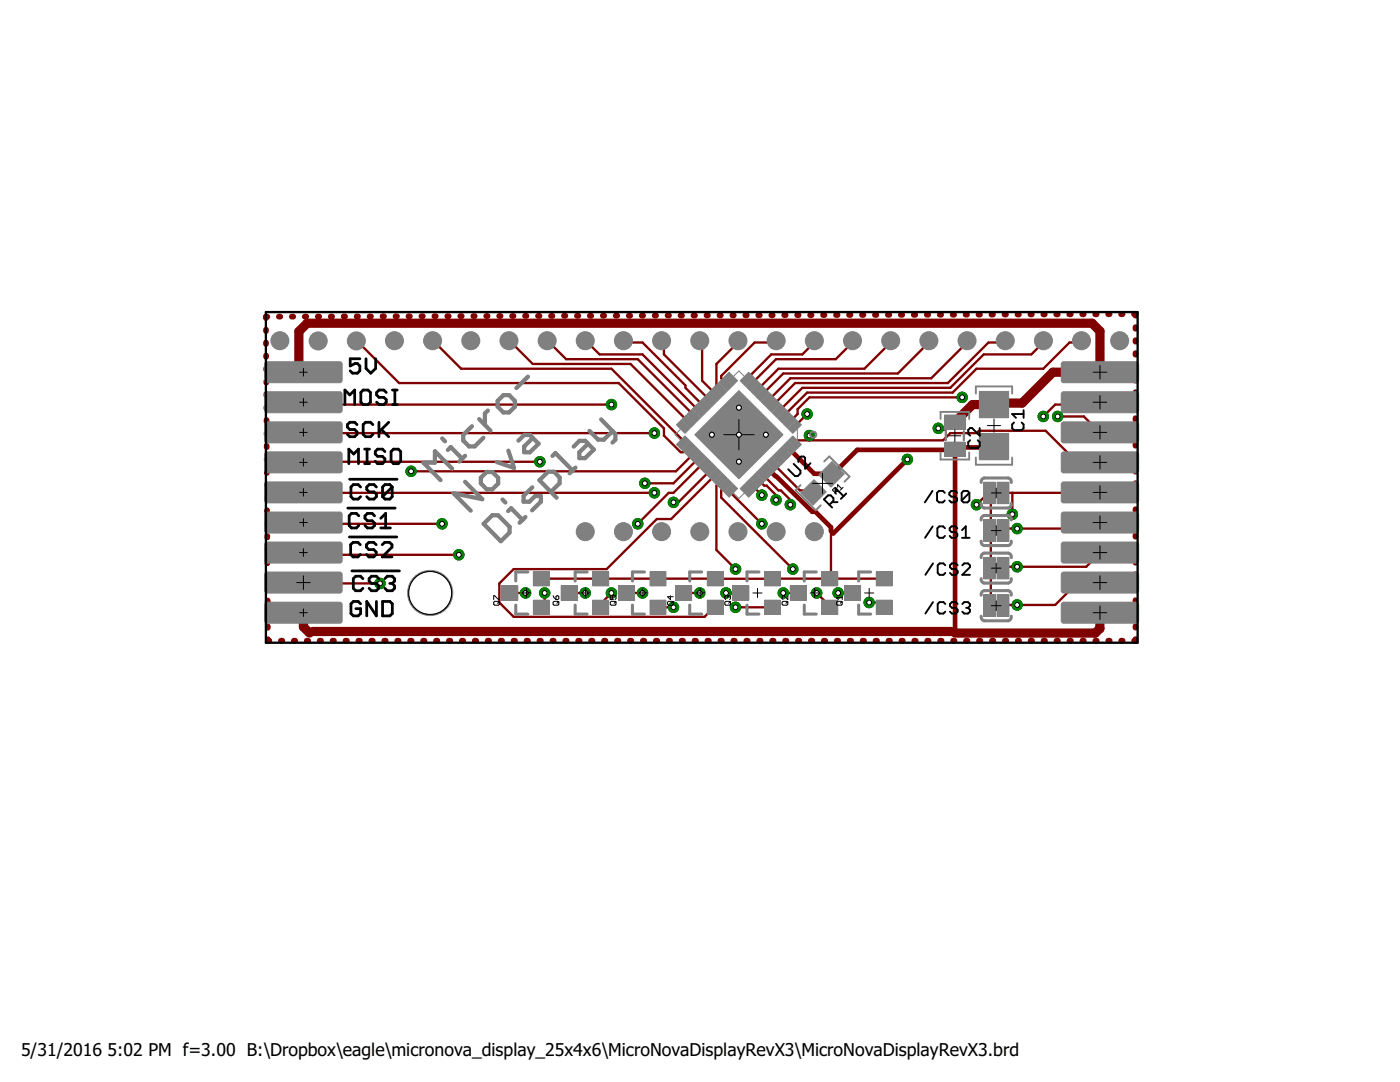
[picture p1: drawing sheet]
<svg xmlns="http://www.w3.org/2000/svg" width="279mm" height="216mm" viewBox="0 0 279 216" stroke-linecap="round" stroke-linejoin="round" font-family="sans-serif">
<defs><g id="words">
<g font-size="3.5">
<text x="4.2" y="210.7">5/31/2016</text>
<text x="21.5" y="210.7">5:02 PM f=3.00 B:\Dropbox\eagle\micronova_display_25x4x6\MicroNovaDisplayRevX3\MicroNovaDisplayRevX3.brd</text>
</g>
</g></defs>
<circle cx="162.5" cy="106.1" r="1.59" fill="#008000" stroke="#008000" stroke-width=".2"/>
<circle cx="162.5" cy="106.1" r="1.04" fill="#fff" stroke="#000" stroke-width=".2"/>
<circle cx="154.9" cy="106.1" r="1.59" fill="#008000" stroke="#008000" stroke-width=".2"/>
<circle cx="154.9" cy="106.1" r="1.04" fill="#fff" stroke="#000" stroke-width=".2"/>
<circle cx="147.3" cy="106.1" r="1.59" fill="#008000" stroke="#008000" stroke-width=".2"/>
<circle cx="147.3" cy="106.1" r="1.04" fill="#fff" stroke="#000" stroke-width=".2"/>
<circle cx="139.7" cy="106.1" r="1.59" fill="#008000" stroke="#008000" stroke-width=".2"/>
<circle cx="139.7" cy="106.1" r="1.04" fill="#fff" stroke="#000" stroke-width=".2"/>
<circle cx="132" cy="106.1" r="1.59" fill="#008000" stroke="#008000" stroke-width=".2"/>
<circle cx="132" cy="106.1" r="1.04" fill="#fff" stroke="#000" stroke-width=".2"/>
<circle cx="124.4" cy="106.1" r="1.59" fill="#008000" stroke="#008000" stroke-width=".2"/>
<circle cx="124.4" cy="106.1" r="1.04" fill="#fff" stroke="#000" stroke-width=".2"/>
<circle cx="116.8" cy="106.1" r="1.59" fill="#008000" stroke="#008000" stroke-width=".2"/>
<circle cx="116.8" cy="106.1" r="1.04" fill="#fff" stroke="#000" stroke-width=".2"/>
<circle cx="55.9" cy="68" r="1.59" fill="#008000" stroke="#008000" stroke-width=".2"/>
<circle cx="55.9" cy="68" r="1.04" fill="#fff" stroke="#000" stroke-width=".2"/>
<circle cx="63.5" cy="68" r="1.59" fill="#008000" stroke="#008000" stroke-width=".2"/>
<circle cx="63.5" cy="68" r="1.04" fill="#fff" stroke="#000" stroke-width=".2"/>
<circle cx="71.1" cy="68" r="1.59" fill="#008000" stroke="#008000" stroke-width=".2"/>
<circle cx="71.1" cy="68" r="1.04" fill="#fff" stroke="#000" stroke-width=".2"/>
<circle cx="78.7" cy="68" r="1.59" fill="#008000" stroke="#008000" stroke-width=".2"/>
<circle cx="78.7" cy="68" r="1.04" fill="#fff" stroke="#000" stroke-width=".2"/>
<circle cx="86.3" cy="68" r="1.59" fill="#008000" stroke="#008000" stroke-width=".2"/>
<circle cx="86.3" cy="68" r="1.04" fill="#fff" stroke="#000" stroke-width=".2"/>
<circle cx="94" cy="68" r="1.59" fill="#008000" stroke="#008000" stroke-width=".2"/>
<circle cx="94" cy="68" r="1.04" fill="#fff" stroke="#000" stroke-width=".2"/>
<circle cx="101.6" cy="68" r="1.59" fill="#008000" stroke="#008000" stroke-width=".2"/>
<circle cx="101.6" cy="68" r="1.04" fill="#fff" stroke="#000" stroke-width=".2"/>
<circle cx="109.2" cy="68" r="1.59" fill="#008000" stroke="#008000" stroke-width=".2"/>
<circle cx="109.2" cy="68" r="1.04" fill="#fff" stroke="#000" stroke-width=".2"/>
<circle cx="116.8" cy="68" r="1.59" fill="#008000" stroke="#008000" stroke-width=".2"/>
<circle cx="116.8" cy="68" r="1.04" fill="#fff" stroke="#000" stroke-width=".2"/>
<circle cx="124.4" cy="68" r="1.59" fill="#008000" stroke="#008000" stroke-width=".2"/>
<circle cx="124.4" cy="68" r="1.04" fill="#fff" stroke="#000" stroke-width=".2"/>
<circle cx="132" cy="68" r="1.59" fill="#008000" stroke="#008000" stroke-width=".2"/>
<circle cx="132" cy="68" r="1.04" fill="#fff" stroke="#000" stroke-width=".2"/>
<circle cx="139.7" cy="68" r="1.59" fill="#008000" stroke="#008000" stroke-width=".2"/>
<circle cx="139.7" cy="68" r="1.04" fill="#fff" stroke="#000" stroke-width=".2"/>
<circle cx="147.3" cy="68" r="1.59" fill="#008000" stroke="#008000" stroke-width=".2"/>
<circle cx="147.3" cy="68" r="1.04" fill="#fff" stroke="#000" stroke-width=".2"/>
<circle cx="154.9" cy="68" r="1.59" fill="#008000" stroke="#008000" stroke-width=".2"/>
<circle cx="154.9" cy="68" r="1.04" fill="#fff" stroke="#000" stroke-width=".2"/>
<circle cx="162.5" cy="68" r="1.59" fill="#008000" stroke="#008000" stroke-width=".2"/>
<circle cx="162.5" cy="68" r="1.04" fill="#fff" stroke="#000" stroke-width=".2"/>
<circle cx="170.1" cy="68" r="1.59" fill="#008000" stroke="#008000" stroke-width=".2"/>
<circle cx="170.1" cy="68" r="1.04" fill="#fff" stroke="#000" stroke-width=".2"/>
<circle cx="177.8" cy="68" r="1.59" fill="#008000" stroke="#008000" stroke-width=".2"/>
<circle cx="177.8" cy="68" r="1.04" fill="#fff" stroke="#000" stroke-width=".2"/>
<circle cx="185.4" cy="68" r="1.59" fill="#008000" stroke="#008000" stroke-width=".2"/>
<circle cx="185.4" cy="68" r="1.04" fill="#fff" stroke="#000" stroke-width=".2"/>
<circle cx="193" cy="68" r="1.59" fill="#008000" stroke="#008000" stroke-width=".2"/>
<circle cx="193" cy="68" r="1.04" fill="#fff" stroke="#000" stroke-width=".2"/>
<circle cx="200.6" cy="68" r="1.59" fill="#008000" stroke="#008000" stroke-width=".2"/>
<circle cx="200.6" cy="68" r="1.04" fill="#fff" stroke="#000" stroke-width=".2"/>
<circle cx="208.2" cy="68" r="1.59" fill="#008000" stroke="#008000" stroke-width=".2"/>
<circle cx="208.2" cy="68" r="1.04" fill="#fff" stroke="#000" stroke-width=".2"/>
<circle cx="215.8" cy="68" r="1.59" fill="#008000" stroke="#008000" stroke-width=".2"/>
<circle cx="215.8" cy="68" r="1.04" fill="#fff" stroke="#000" stroke-width=".2"/>
<circle cx="223.5" cy="68" r="1.59" fill="#008000" stroke="#008000" stroke-width=".2"/>
<circle cx="223.5" cy="68" r="1.04" fill="#fff" stroke="#000" stroke-width=".2"/>
<circle cx="181.1" cy="91.7" r="1.04" fill="#008000" stroke="#008000" stroke-width=".2"/>
<circle cx="181.1" cy="91.7" r=".49" fill="#fff" stroke="#000" stroke-width=".2"/>
<circle cx="187.3" cy="85.5" r="1.04" fill="#008000" stroke="#008000" stroke-width=".2"/>
<circle cx="187.3" cy="85.5" r=".49" fill="#fff" stroke="#000" stroke-width=".2"/>
<circle cx="154.9" cy="99.8" r="1.04" fill="#008000" stroke="#008000" stroke-width=".2"/>
<circle cx="154.9" cy="99.8" r=".49" fill="#fff" stroke="#000" stroke-width=".2"/>
<circle cx="208.2" cy="83.1" r="1.04" fill="#008000" stroke="#008000" stroke-width=".2"/>
<circle cx="208.2" cy="83.1" r=".49" fill="#fff" stroke="#000" stroke-width=".2"/>
<circle cx="122" cy="80.7" r="1.04" fill="#008000" stroke="#008000" stroke-width=".2"/>
<circle cx="122" cy="80.7" r=".49" fill="#fff" stroke="#000" stroke-width=".2"/>
<circle cx="152" cy="98.8" r="1.04" fill="#008000" stroke="#008000" stroke-width=".2"/>
<circle cx="152" cy="98.8" r=".49" fill="#fff" stroke="#000" stroke-width=".2"/>
<circle cx="211.1" cy="83.1" r="1.04" fill="#008000" stroke="#008000" stroke-width=".2"/>
<circle cx="211.1" cy="83.1" r=".49" fill="#fff" stroke="#000" stroke-width=".2"/>
<circle cx="130.6" cy="86.4" r="1.04" fill="#008000" stroke="#008000" stroke-width=".2"/>
<circle cx="130.6" cy="86.4" r=".49" fill="#fff" stroke="#000" stroke-width=".2"/>
<circle cx="107.7" cy="92.1" r="1.04" fill="#008000" stroke="#008000" stroke-width=".2"/>
<circle cx="107.7" cy="92.1" r=".49" fill="#fff" stroke="#000" stroke-width=".2"/>
<circle cx="161.5" cy="86.9" r="1.04" fill="#008000" stroke="#008000" stroke-width=".2"/>
<circle cx="161.5" cy="86.9" r=".49" fill="#fff" stroke="#000" stroke-width=".2"/>
<circle cx="91.6" cy="110.7" r="1.04" fill="#008000" stroke="#008000" stroke-width=".2"/>
<circle cx="91.6" cy="110.7" r=".49" fill="#fff" stroke="#000" stroke-width=".2"/>
<circle cx="203" cy="113.1" r="1.04" fill="#008000" stroke="#008000" stroke-width=".2"/>
<circle cx="203" cy="113.1" r=".49" fill="#fff" stroke="#000" stroke-width=".2"/>
<circle cx="75.8" cy="116.4" r="1.04" fill="#008000" stroke="#008000" stroke-width=".2"/>
<circle cx="75.8" cy="116.4" r=".49" fill="#fff" stroke="#000" stroke-width=".2"/>
<circle cx="203" cy="120.7" r="1.04" fill="#008000" stroke="#008000" stroke-width=".2"/>
<circle cx="203" cy="120.7" r=".49" fill="#fff" stroke="#000" stroke-width=".2"/>
<circle cx="116.8" cy="118.3" r="1.04" fill="#008000" stroke="#008000" stroke-width=".2"/>
<circle cx="116.8" cy="118.3" r=".49" fill="#fff" stroke="#000" stroke-width=".2"/>
<circle cx="128.2" cy="118.3" r="1.04" fill="#008000" stroke="#008000" stroke-width=".2"/>
<circle cx="128.2" cy="118.3" r=".49" fill="#fff" stroke="#000" stroke-width=".2"/>
<circle cx="139.7" cy="118.3" r="1.04" fill="#008000" stroke="#008000" stroke-width=".2"/>
<circle cx="139.7" cy="118.3" r=".49" fill="#fff" stroke="#000" stroke-width=".2"/>
<circle cx="144.9" cy="118.3" r="1.04" fill="#008000" stroke="#008000" stroke-width=".2"/>
<circle cx="144.9" cy="118.3" r=".49" fill="#fff" stroke="#000" stroke-width=".2"/>
<circle cx="156.3" cy="118.3" r="1.04" fill="#008000" stroke="#008000" stroke-width=".2"/>
<circle cx="156.3" cy="118.3" r=".49" fill="#fff" stroke="#000" stroke-width=".2"/>
<circle cx="167.3" cy="118.3" r="1.04" fill="#008000" stroke="#008000" stroke-width=".2"/>
<circle cx="167.3" cy="118.3" r=".49" fill="#fff" stroke="#000" stroke-width=".2"/>
<circle cx="158.2" cy="113.6" r="1.04" fill="#008000" stroke="#008000" stroke-width=".2"/>
<circle cx="158.2" cy="113.6" r=".49" fill="#fff" stroke="#000" stroke-width=".2"/>
<circle cx="163" cy="118.3" r="1.04" fill="#008000" stroke="#008000" stroke-width=".2"/>
<circle cx="163" cy="118.3" r=".49" fill="#fff" stroke="#000" stroke-width=".2"/>
<circle cx="127.3" cy="104.5" r="1.04" fill="#008000" stroke="#008000" stroke-width=".2"/>
<circle cx="127.3" cy="104.5" r=".49" fill="#fff" stroke="#000" stroke-width=".2"/>
<circle cx="122" cy="118.3" r="1.04" fill="#008000" stroke="#008000" stroke-width=".2"/>
<circle cx="122" cy="118.3" r=".49" fill="#fff" stroke="#000" stroke-width=".2"/>
<circle cx="128.7" cy="96.4" r="1.04" fill="#008000" stroke="#008000" stroke-width=".2"/>
<circle cx="128.7" cy="96.4" r=".49" fill="#fff" stroke="#000" stroke-width=".2"/>
<circle cx="108.7" cy="118.3" r="1.04" fill="#008000" stroke="#008000" stroke-width=".2"/>
<circle cx="108.7" cy="118.3" r=".49" fill="#fff" stroke="#000" stroke-width=".2"/>
<circle cx="157.7" cy="100.7" r="1.04" fill="#008000" stroke="#008000" stroke-width=".2"/>
<circle cx="157.7" cy="100.7" r=".49" fill="#fff" stroke="#000" stroke-width=".2"/>
<circle cx="194.9" cy="100.7" r="1.04" fill="#008000" stroke="#008000" stroke-width=".2"/>
<circle cx="194.9" cy="100.7" r=".49" fill="#fff" stroke="#000" stroke-width=".2"/>
<circle cx="130.6" cy="98.3" r="1.04" fill="#008000" stroke="#008000" stroke-width=".2"/>
<circle cx="130.6" cy="98.3" r=".49" fill="#fff" stroke="#000" stroke-width=".2"/>
<circle cx="202" cy="102.6" r="1.04" fill="#008000" stroke="#008000" stroke-width=".2"/>
<circle cx="202" cy="102.6" r=".49" fill="#fff" stroke="#000" stroke-width=".2"/>
<circle cx="88.2" cy="104.5" r="1.04" fill="#008000" stroke="#008000" stroke-width=".2"/>
<circle cx="88.2" cy="104.5" r=".49" fill="#fff" stroke="#000" stroke-width=".2"/>
<circle cx="203" cy="105.5" r="1.04" fill="#008000" stroke="#008000" stroke-width=".2"/>
<circle cx="203" cy="105.5" r=".49" fill="#fff" stroke="#000" stroke-width=".2"/>
<circle cx="192" cy="79.3" r="1.04" fill="#008000" stroke="#008000" stroke-width=".2"/>
<circle cx="192" cy="79.3" r=".49" fill="#fff" stroke="#000" stroke-width=".2"/>
<circle cx="161.1" cy="82.6" r="1.04" fill="#008000" stroke="#008000" stroke-width=".2"/>
<circle cx="161.1" cy="82.6" r=".49" fill="#fff" stroke="#000" stroke-width=".2"/>
<circle cx="104.9" cy="118.3" r="1.04" fill="#008000" stroke="#008000" stroke-width=".2"/>
<circle cx="104.9" cy="118.3" r=".49" fill="#fff" stroke="#000" stroke-width=".2"/>
<circle cx="146.8" cy="113.6" r="1.04" fill="#008000" stroke="#008000" stroke-width=".2"/>
<circle cx="146.8" cy="113.6" r=".49" fill="#fff" stroke="#000" stroke-width=".2"/>
<circle cx="146.8" cy="121.2" r="1.04" fill="#008000" stroke="#008000" stroke-width=".2"/>
<circle cx="146.8" cy="121.2" r=".49" fill="#fff" stroke="#000" stroke-width=".2"/>
<circle cx="152" cy="104.5" r="1.04" fill="#008000" stroke="#008000" stroke-width=".2"/>
<circle cx="152" cy="104.5" r=".49" fill="#fff" stroke="#000" stroke-width=".2"/>
<circle cx="173.5" cy="120.2" r="1.04" fill="#008000" stroke="#008000" stroke-width=".2"/>
<circle cx="173.5" cy="120.2" r=".49" fill="#fff" stroke="#000" stroke-width=".2"/>
<circle cx="134.4" cy="100.2" r="1.04" fill="#008000" stroke="#008000" stroke-width=".2"/>
<circle cx="134.4" cy="100.2" r=".49" fill="#fff" stroke="#000" stroke-width=".2"/>
<circle cx="134.4" cy="121.2" r="1.04" fill="#008000" stroke="#008000" stroke-width=".2"/>
<circle cx="134.4" cy="121.2" r=".49" fill="#fff" stroke="#000" stroke-width=".2"/>
<circle cx="82" cy="94" r="1.04" fill="#008000" stroke="#008000" stroke-width=".2"/>
<circle cx="82" cy="94" r=".49" fill="#fff" stroke="#000" stroke-width=".2"/>
<g fill="#800000" stroke="#800000" stroke-width=".2">
<path d="M139 86.7l8.5-8.4 8.4 8.4-8.4 8.5z"/>
<path d="M157.6 85.5l1.4-1.4 .6 .7-1.4 1.3z"/>
<path d="M157.9 83.1l.6 .6-1.3 1.4-.7-.6z"/>
<path d="M155.5 83.4l1.3-1.4 .7 .7-1.4 1.3z"/>
<path d="M154.4 82.3l1.4-1.3 .6 .6-1.4 1.4z"/>
<path d="M154.7 79.9l.7 .6-1.4 1.4-.6-.6z"/>
<path d="M152.3 80.2l1.4-1.4 .6 .7-1.4 1.4z"/>
<path d="M152.6 77.8l.6 .6-1.3 1.4-.7-.6z"/>
<path d="M151.6 76.7l.6 .6-1.4 1.4-.6-.6z"/>
<path d="M149.1 77l1.4-1.4 .6 .7-1.4 1.4z"/>
<path d="M148 76l1.4-1.4 .7 .6-1.4 1.4z"/>
<path d="M144.9 75.2l.6-.6 1.4 1.4-.7 .6z"/>
<path d="M143.8 76.3l.6-.7 1.4 1.4-.6 .7z"/>
<path d="M142.7 77.3l.7-.6 1.4 1.4-.7 .6z"/>
<path d="M142.3 77.8l1.4 1.4-.6 .6-1.4-1.4z"/>
<path d="M140.6 79.5l.7-.7 1.3 1.4-.6 .7z"/>
<path d="M139.6 80.5l.6-.6 1.4 1.4-.7 .6z"/>
<path d="M138.5 81.6l.6-.6 1.4 1.3-.6 .7z"/>
<path d="M137.4 82.7l.7-.7 1.3 1.4-.6 .6z"/>
<path d="M136.4 83.7l.6-.6 1.4 1.4-.6 .6z"/>
<path d="M135.3 84.8l.7-.7 1.3 1.4-.6 .6z"/>
<path d="M135.3 88.7l1.4-1.4 .6 .6-1.3 1.4z"/>
<path d="M136.4 89.7l1.4-1.3 .6 .6-1.4 1.4z"/>
<path d="M138.8 89.4l.6 .7-1.3 1.4-.7-.7z"/>
<path d="M138.5 91.9l1.4-1.4 .6 .6-1.4 1.4z"/>
<path d="M139.6 92.9l1.3-1.3 .7 .6-1.4 1.4z"/>
<path d="M140.6 94l1.4-1.4 .6 .7-1.3 1.3z"/>
<path d="M141.7 95.1l1.4-1.4 .6 .6-1.4 1.4z"/>
<path d="M142.7 96.1l1.4-1.4 .7 .7-1.4 1.4z"/>
<path d="M143.8 97.2l1.4-1.4 .6 .6-1.4 1.4z"/>
<path d="M144.9 98.2l1.3-1.3 .7 .6-1.4 1.4z"/>
<path d="M148.7 96.9l1.4 1.3-.7 .7-1.4-1.4z"/>
<path d="M149.7 95.8l1.4 1.4-.6 .6-1.4-1.4z"/>
<path d="M150.2 95.4l.6-.7 1.4 1.4-.6 .7z"/>
<path d="M151.9 93.7l1.3 1.4-.6 .6-1.4-1.4z"/>
<path d="M152.9 92.6l1.4 1.4-.6 .6-1.4-1.3z"/>
<path d="M154 91.6l1.4 1.3-.7 .7-1.3-1.4z"/>
<path d="M155 90.5l1.4 1.4-.6 .6-1.4-1.4z"/>
<path d="M156.1 89.4l1.4 1.4-.7 .7-1.3-1.4z"/>
<path d="M157.2 88.4l1.3 1.3-.6 .7-1.4-1.4z"/>
<path d="M158.2 87.3l1.4 1.4-.6 .6-1.4-1.4z"/>
<path d="M195.7 78.3h5.4v4.8h-5.4z"/>
<path d="M195.7 86.7h5.4v4.8h-5.4z"/>
<path d="M188.8 83h3.6v2.4h-3.6z"/>
<path d="M188.8 88.4h3.6v2.4h-3.6z"/>
<path d="M163.7 94.8l2.4-2.4 2.1 2.2-2.4 2.3z"/>
<path d="M160.1 98.4l2.4-2.4 2.1 2.1-2.4 2.4z"/>
<path d="M199.2 119h1.9v3.8h-1.9z"/>
<path d="M196.5 119h1.9v3.8h-1.9z"/>
<path d="M199.2 111.5h1.9v3.8h-1.9z"/>
<path d="M196.5 111.5h1.9v3.8h-1.9z"/>
<path d="M199.2 104h1.9v3.8h-1.9z"/>
<path d="M196.5 104h1.9v3.8h-1.9z"/>
<path d="M199.2 96.5h1.9v3.8h-1.9z"/>
<path d="M196.5 96.5h1.9v3.8h-1.9z"/>
<path d="M175.1 120h2.7v2.4h-2.7z"/>
<path d="M175.1 114.3h2.7v2.4h-2.7z"/>
<path d="M168.8 117.1h2.7v2.4h-2.7z"/>
<path d="M164.3 120h2.7v2.4h-2.7z"/>
<path d="M164.3 114.3h2.7v2.4h-2.7z"/>
<path d="M157.9 117.1h2.8v2.4h-2.8z"/>
<path d="M152.8 120h2.7v2.4h-2.7z"/>
<path d="M152.8 114.3h2.7v2.4h-2.7z"/>
<path d="M146.5 117.1h2.7v2.4h-2.7z"/>
<path d="M141.4 120h2.7v2.4h-2.7z"/>
<path d="M141.4 114.3h2.7v2.4h-2.7z"/>
<path d="M135.1 117.1h2.7v2.4h-2.7z"/>
<path d="M130 120h2.7v2.4h-2.7z"/>
<path d="M130 114.3h2.7v2.4h-2.7z"/>
<path d="M123.7 117.1h2.7v2.4h-2.7z"/>
<path d="M118.5 120h2.7v2.4h-2.7z"/>
<path d="M118.5 114.3h2.7v2.4h-2.7z"/>
<path d="M112.2 117.1h2.7v2.4h-2.7z"/>
<path d="M106.7 120h2.7v2.4h-2.7z"/>
<path d="M106.7 114.3h2.7v2.4h-2.7z"/>
<path d="M100.4 117.1h2.7v2.4h-2.7z"/>
</g>
<g fill="#800000" stroke="#800000" stroke-width=".2">
<path d="M53.3 78.4h14.3l.4 .2 .1 .3v2.8l-.1 .2-.4 .2h-14.1l-.4-.2v-.2v-2.8z" fill-rule="evenodd"/>
<path d="M53.3 72.5l14.3-.1 .4 .2 .1 .3v2.8l-.1 .2-.4 .3h-14.1l-.4-.3v-.2v-2.8z" fill-rule="evenodd"/>
<path d="M53.3 84.5l14.3-.1 .4 .2 .1 .3v2.8l-.3 .4-.2 .1h-14.1l-.2-.1-.2-.4v-2.8z" fill-rule="evenodd"/>
<path d="M53.3 90.4h14.3l.4 .2 .1 .3v2.8l-.3 .4h-.2h-14.1h-.2l-.2-.4v-2.8z" fill-rule="evenodd"/>
<path d="M53.3 96.4h14.3l.4 .2 .1 .2v2.9l-.3 .4h-.2h-14.1h-.2l-.2-.4v-2.9z" fill-rule="evenodd"/>
<path d="M53.3 102.4h14.3l.4 .2 .1 .3v2.8l-.3 .4-.2 .1h-14.1l-.2-.1-.2-.4v-2.8z" fill-rule="evenodd"/>
<path d="M53.3 108.4h14.3l.4 .2 .1 .2v2.9l-.3 .4h-.2h-14.1h-.2l-.2-.4v-2.9z" fill-rule="evenodd"/>
<path d="M53.3 120.4h14.3l.4 .2 .1 .2v2.9l-.3 .4h-.2h-14.1h-.2l-.2-.4v-2.9z" fill-rule="evenodd"/>
<path d="M212.2 72.5l14.4-.1 .4 .2v.3v2.8v.2l-.4 .3h-14.1l-.4-.3-.1-.2v-2.8z" fill-rule="evenodd"/>
<path d="M212.2 78.4h14.4l.4 .2v.3v2.8v.2l-.4 .2h-14.1l-.4-.2-.1-.2v-2.8z" fill-rule="evenodd"/>
<path d="M212.2 84.5l14.4-.1 .4 .2v.3v2.8l-.2 .4-.2 .1h-14.1l-.3-.1-.2-.4v-2.8z" fill-rule="evenodd"/>
<path d="M212.2 90.4h14.4l.4 .2v.3v2.8l-.2 .4h-.2h-14.1h-.3l-.2-.4v-2.8z" fill-rule="evenodd"/>
<path d="M212.2 96.4h14.4l.4 .2v.2v2.9l-.2 .4h-.2h-14.1h-.3l-.2-.4v-2.9z" fill-rule="evenodd"/>
<path d="M212.2 102.4h14.4l.4 .2v.3v2.8l-.2 .4-.2 .1h-14.1l-.3-.1-.2-.4v-2.8z" fill-rule="evenodd"/>
<path d="M212.2 108.4h14.4l.4 .2v.2v2.9l-.2 .4h-.2h-14.1h-.3l-.2-.4v-2.9z" fill-rule="evenodd"/>
<path d="M212.2 120.4h14.4l.4 .2v.2v2.9l-.2 .4h-.2h-14.1h-.3l-.2-.4v-2.9z" fill-rule="evenodd"/>
<path d="M53.3 114.4h14.3l.4 .2 .1 .2v2.9l-.3 .4h-.2h-14.1h-.2l-.2-.4v-2.9z" fill-rule="evenodd"/>
<path d="M212.2 114.4h14.4l.4 .2v.2v2.9l-.2 .4h-.2h-14.1h-.3l-.2-.4v-2.9z" fill-rule="evenodd"/>
</g>
<g fill="none" stroke="#800000" stroke-width="1.1">
<path d="M53.1 65.8v.3M53.1 68.3v.3M53.1 70.9v.3M53.1 73.5v.3M53.1 78.6l.1 .3M53.1 76.1v.2M53.4 63.2h-.3v.3M55.6 63.2h.3M58.2 63.2h.3M61.1 63.2h-.3M63.4 63.2h.3M66 63.2h.3"/>
<path d="M68.6 63.1h.3M71.2 63.1h.3M73.7 63.1h.3M76.3 63.1h.3M78.9 63.1h.3M81.5 63.1h.3M84.1 63.1h.3M86.7 63.1h.3M89.3 63.1h.3M91.8 63.1h.4M94.4 63.1h.3M97.3 63.1h-.3"/>
<path d="M99.6 63.1h.3M102.2 63.1h.3M104.8 63h.3M107.4 63h.3M110 63h.3M112.5 63h.3M115.1 63h.3M117.7 63h.3M120.3 63h.3M122.9 63h.3M125.5 63h.3M128.1 63h.3"/>
<path d="M130.6 63h.3M133.2 62.9h.3M135.8 62.9h.3M138.4 62.9h.3M141 62.9h.3M143.6 62.9h.3M146.2 62.9h.3M148.7 62.9h.3M151.3 62.9h.3M153.9 62.9h.3M156.5 62.9h.3M159.1 62.9h.3"/>
<path d="M161.7 62.9h.3M164.3 62.9h.2M166.8 62.9h.4M169.4 62.8h.3M172 62.8h.3M174.6 62.8h.3M177.2 62.8h.3M179.8 62.8h.3M182.4 62.8h.3M185 62.8h.3M187.5 62.8h.3M190.1 62.8h.3"/>
<path d="M192.7 62.8h.3M195.3 62.8h.3M198.2 62.8h-.3M200.5 62.8h.3M203.1 62.8h.2M205.6 62.7h.3M208.2 62.7h.3M210.8 62.7h.3M213.4 62.7h.3M216 62.7h.3M218.6 62.7h.3M221.1 62.7h.3"/>
<path d="M223.7 62.7h.3M226.3 62.7h.3v.3M226.6 65.3v.3M226.6 67.9v.3M226.6 70.5v.3M226.6 73.1v.3M226.6 75.6v.4M226.6 78.3v.2M53.2 81.2v.3M53.2 83.8v.3M53.2 86.4v.3M53.2 88.9v.3"/>
<path d="M53.2 91.5v.3M53.3 94.1v.3M53.3 96.7v.2M53.3 99.2v.3M226.6 80.8v.4M226.6 83.4v.4M226.6 86v.3M226.6 88.6v.3M226.6 91.2v.3M226.6 93.8v.3M226.6 96.4v.3M226.6 99v.3"/>
<path d="M53.3 101.8v.3M53.3 104.4v.3M53.3 107v.3M53.4 109.5v.3M53.4 112.1v.3M53.4 114.7v.3M53.4 117.3v.3M53.4 119.8v.3M226.6 101.6v.3M226.6 104.2v.3M226.6 106.8v.3M226.6 109.4v.3"/>
<path d="M226.6 112v.3M226.6 114.6v.3M226.6 117.2v.3M226.6 119.8v.3M53.4 122.4v.3M53.4 125v.3M53.5 127.6v.2h.3M56 127.8h.3M58.6 127.8h.3M61.2 127.8h.3M63.8 127.8h.3M66.4 127.8h.3"/>
<path d="M68.9 127.8h.3M71.5 127.8h.3M74.1 127.8h.3M76.7 127.8h.3M79.3 127.8h.3M81.9 127.8h.2M84.4 127.8h.3M87 127.8h.3M89.6 127.8h.3M92.2 127.8h.3M94.7 127.8h.3M97.3 127.8h.3"/>
<path d="M99.9 127.8h.3M102.5 127.8h.3M105.1 127.8h.3M107.7 127.8h.2M110.2 127.8h.3M112.8 127.8h.3M115.4 127.8h.3M118 127.8h.3M120.5 127.8h.3M123.1 127.8h.3M125.7 127.8h.3M128.3 127.8h.3"/>
<path d="M130.9 127.8h.3M133.5 127.8h.2M136 127.8h.3M138.6 127.8h.3M141.2 127.8h.3M143.8 127.8h.3M146.3 127.8h.3M148.9 127.8h.3M151.5 127.8h.3M154.1 127.8h.3M156.7 127.8h.3M159.2 127.8h.3"/>
<path d="M161.8 127.8h.3M164.4 127.8h.3M167 127.8h.3M169.6 127.8h.3M172.1 127.8h.3M174.7 127.8h.3M177.3 127.8h.3M179.9 127.8h.3M182.5 127.8h.3M185 127.8h.3M187.6 127.8h.3M190.2 127.8h.3"/>
<path d="M192.8 127.8h.3M195.4 127.8h.3M198 127.8h.2M200.5 127.8h.3M203.1 127.8h.3M205.7 127.8h.3M208.3 127.8h.3M210.8 127.8h.3M213.4 127.8h.3M216 127.8h.3M218.6 127.8h.3M221.2 127.8h.3"/>
<path d="M223.8 127.8h.2M226.6 122.3v.4M226.6 124.9v.3M226.6 127.5v.3h-.3"/>
</g>
<path d="M60.6 74.3h-1v-8.2l1.7-1.6h156.7l1.5 1.6v8.2M219.5 74.3h-9.4l-6.1 6.1h-5.3l-.3 .3h-4.3l-3.5 3.5M219.5 74.3h.1M60.6 122.3v2.8l1.2 1.2M62.4 126h127.5M219.5 125.4l-.9 .9h-28M219.5 125.4h.1M219.5 122.3v3.1" fill="none" stroke="#800000" stroke-width="1.8"/>
<path d="M153.8 94.1l1 .9M157.7 89.8l4.8 4.7h3.3M181.1 91.7l-14.8 14.7-.5-.5v-.7l-3.1-3.1h-.6l-7.2-7.1M190.1 89.8h-19l-4.8 4.7M190.1 84.1l-1.4 1.4h-1.4M190.6 89.3h7.6M190.6 89.8v36.5" fill="none" stroke="#800000" stroke-width=".93"/>
<g fill="none" stroke="#800000" stroke-width=".61">
<path d="M153.3 93.6l.5 .5M154.9 95h-.1M156.3 90.2l.2 .2M157.7 89.8l-.2-.4-.2-.1-1.9 1.9v.3M165.8 94.5l.1 .2 .4-.2M190.1 84.1l.5 .1M190.6 89.6l-.5 .2M190.6 89.6v.2M190.6 89.3v.3M198.4 89.1l-.2 .2M166.3 106.4v.1M62.4 126l-.6 .3"/>
<path d="M189.9 126l.7 .3"/>
</g>
<g fill="none" stroke="#800000" stroke-width=".47">
<path d="M71.1 68l8.6 8.4h43.8l9 9.1v1.4l3.3 3.3h.5l.5-.4h.5l.1-.4M86.3 68l5.7 5.6h30l14.3 14.3v.4M101.6 68l4.7 4.6h19.5l11.6 11.5M109.2 68l3.8 3.7h14.3l10.9 10.9 .3 .4M116.8 68l2.9 2.7h8.5l11.3 11.3M124.4 68l.5 .3h3.3l8.6 8.6v.5l3.3 3.3 .5 .2M132 68l.5 .3v2.4l9.1 9.1M139.7 68l.4 .3v7.7l2.4 2.3 .2 .5M147.3 68v.3l-4.3 4.3v4.3l.7 .8M154.9 68v.3h-4.3l-6.7 6.7v.5l.5 .5v.4l.4 .3M162.5 68v.3l-2.4 2.4h-6.2l-4.8 4.9M170.1 68v.3l-3.3 3.4h-11.9l-4.8 4.7v.3"/>
<path d="M177.8 68l-.1 .3-5.2 5.3h-17.1l-4.2 4.1M185.4 68v.3l-6.2 6.2h-22.9l-3.8 3.8-.3 .5M192 79.3h-30.5l-2.3 2.4v.9l-1.7 1.5M193 68v.3l-7.2 7.2h-28.1l-4.4 4.3M200.6 68v.3h-3.3l-8.1 8.1h-30.5l-4.4 4.5M208.2 68v.3l-2.4 2.4h-9.5l-6.6 6.7h-29.6l-4.7 4.6M215.8 68v.3h-2.4l-5.2 5.3h-13.3l-4.8 4.7h-29l-4.6 4.7M60.6 80.3v.4h61.4M60.6 86.3v.1h70M60.6 98.3h70M107.7 92.1h-47.1v.2M138.5 90.4l-3.6 3.6h-52.9"/>
<path d="M139.5 91.5l-.3 .2-4.8 4.7h-5.7M140.6 92.6h-.5l-5.7 5.7h-.9l-6.2 6.2M141.6 93.6v.4l-6.2 6.2h-1M142.7 94.7l-.2 .3-8.6 8.6h-2.8l-10 10h-18.6l-2.8 2.8v3.8l2.8 2.9h38.1l1.9-1.9h.2M143.7 95.7l-.2 .2v.5l-.5 .5v12.8l3.8 3.9M144.8 96.8l-.4 .1v.5l-.5 .5v1.4l14.3 14.3M145.9 97.9l-.1 .4 6.2 6.2M150.1 96.8l1.9 2M151.2 95.7l1.3 1.2h.5l1.9 1.9v1M152.2 94.7l3.2 3.2h.4l1.9 1.9v.9M154.3 92.6l5.3 5.3h2.4l.3 .4M158.6 88.3l.1-.4h29.5l1.5-1.5h5.2l.5-.4h13.3l6.2 6.1h4.3l.3 .2"/>
<path d="M161.1 82.6l-2.5 2.6M161.5 86.9v1M202 98.3v4.3M211.1 83.1h5.2l3.2 3.2M219.5 80.3l-.3 .4h-8.6l-2.4 2.4M219.5 98.3l-19.3 .1M60.6 110.3v.4h31M60.6 116.2v.2h15.2M60.6 104.3v.2h27.6M101.7 118.3h3.2M108.7 118.3v1.9l-.5 .5-.2 .5M113.6 118.3h3.2"/>
<path d="M122 118.3l-2.3 2.4 .2 .5M125 118.3h3.2M136.4 118.3h3.3M144.9 118.3h3M156.3 118.3h3M163 118.3l2.4 2.4 .2 .5M165.8 115.5h-57.8M165.8 115.5h10.7M165.8 105.9v9.6M167.3 118.3h2.9M194.9 100.7l2.4-2.4 .2 .1 .2 .4v6.7l-.2 .4h.2v7.2l-.2 .3 .2 .2v7.1l-.2 .2M219.5 110.3l-2.7 2.8h-16.2l-.4 .3"/>
<path d="M219.5 116.2l-.3 .2h-4.3l-4.3 4.3h-10l-.4 .2M219.5 104.3l-1.3 1.2h-17.6l-.4 .4M131.3 121.2h3.1M146.8 121.2h7.4M173.5 120.2h2.3l.5 .5 .2 .5"/>
</g>
<circle cx="162.5" cy="106.1" r="1.59" fill="#008000" stroke="#008000" stroke-width=".2"/>
<circle cx="162.5" cy="106.1" r="1.04" fill="#fff" stroke="#000" stroke-width=".2"/>
<circle cx="154.9" cy="106.1" r="1.59" fill="#008000" stroke="#008000" stroke-width=".2"/>
<circle cx="154.9" cy="106.1" r="1.04" fill="#fff" stroke="#000" stroke-width=".2"/>
<circle cx="147.3" cy="106.1" r="1.59" fill="#008000" stroke="#008000" stroke-width=".2"/>
<circle cx="147.3" cy="106.1" r="1.04" fill="#fff" stroke="#000" stroke-width=".2"/>
<circle cx="139.7" cy="106.1" r="1.59" fill="#008000" stroke="#008000" stroke-width=".2"/>
<circle cx="139.7" cy="106.1" r="1.04" fill="#fff" stroke="#000" stroke-width=".2"/>
<circle cx="132" cy="106.1" r="1.59" fill="#008000" stroke="#008000" stroke-width=".2"/>
<circle cx="132" cy="106.1" r="1.04" fill="#fff" stroke="#000" stroke-width=".2"/>
<circle cx="124.4" cy="106.1" r="1.59" fill="#008000" stroke="#008000" stroke-width=".2"/>
<circle cx="124.4" cy="106.1" r="1.04" fill="#fff" stroke="#000" stroke-width=".2"/>
<circle cx="116.8" cy="106.1" r="1.59" fill="#008000" stroke="#008000" stroke-width=".2"/>
<circle cx="116.8" cy="106.1" r="1.04" fill="#fff" stroke="#000" stroke-width=".2"/>
<circle cx="55.9" cy="68" r="1.59" fill="#008000" stroke="#008000" stroke-width=".2"/>
<circle cx="55.9" cy="68" r="1.04" fill="#fff" stroke="#000" stroke-width=".2"/>
<circle cx="63.5" cy="68" r="1.59" fill="#008000" stroke="#008000" stroke-width=".2"/>
<circle cx="63.5" cy="68" r="1.04" fill="#fff" stroke="#000" stroke-width=".2"/>
<circle cx="71.1" cy="68" r="1.59" fill="#008000" stroke="#008000" stroke-width=".2"/>
<circle cx="71.1" cy="68" r="1.04" fill="#fff" stroke="#000" stroke-width=".2"/>
<circle cx="78.7" cy="68" r="1.59" fill="#008000" stroke="#008000" stroke-width=".2"/>
<circle cx="78.7" cy="68" r="1.04" fill="#fff" stroke="#000" stroke-width=".2"/>
<circle cx="86.3" cy="68" r="1.59" fill="#008000" stroke="#008000" stroke-width=".2"/>
<circle cx="86.3" cy="68" r="1.04" fill="#fff" stroke="#000" stroke-width=".2"/>
<circle cx="94" cy="68" r="1.59" fill="#008000" stroke="#008000" stroke-width=".2"/>
<circle cx="94" cy="68" r="1.04" fill="#fff" stroke="#000" stroke-width=".2"/>
<circle cx="101.6" cy="68" r="1.59" fill="#008000" stroke="#008000" stroke-width=".2"/>
<circle cx="101.6" cy="68" r="1.04" fill="#fff" stroke="#000" stroke-width=".2"/>
<circle cx="109.2" cy="68" r="1.59" fill="#008000" stroke="#008000" stroke-width=".2"/>
<circle cx="109.2" cy="68" r="1.04" fill="#fff" stroke="#000" stroke-width=".2"/>
<circle cx="116.8" cy="68" r="1.59" fill="#008000" stroke="#008000" stroke-width=".2"/>
<circle cx="116.8" cy="68" r="1.04" fill="#fff" stroke="#000" stroke-width=".2"/>
<circle cx="124.4" cy="68" r="1.59" fill="#008000" stroke="#008000" stroke-width=".2"/>
<circle cx="124.4" cy="68" r="1.04" fill="#fff" stroke="#000" stroke-width=".2"/>
<circle cx="132" cy="68" r="1.59" fill="#008000" stroke="#008000" stroke-width=".2"/>
<circle cx="132" cy="68" r="1.04" fill="#fff" stroke="#000" stroke-width=".2"/>
<circle cx="139.7" cy="68" r="1.59" fill="#008000" stroke="#008000" stroke-width=".2"/>
<circle cx="139.7" cy="68" r="1.04" fill="#fff" stroke="#000" stroke-width=".2"/>
<circle cx="147.3" cy="68" r="1.59" fill="#008000" stroke="#008000" stroke-width=".2"/>
<circle cx="147.3" cy="68" r="1.04" fill="#fff" stroke="#000" stroke-width=".2"/>
<circle cx="154.9" cy="68" r="1.59" fill="#008000" stroke="#008000" stroke-width=".2"/>
<circle cx="154.9" cy="68" r="1.04" fill="#fff" stroke="#000" stroke-width=".2"/>
<circle cx="162.5" cy="68" r="1.59" fill="#008000" stroke="#008000" stroke-width=".2"/>
<circle cx="162.5" cy="68" r="1.04" fill="#fff" stroke="#000" stroke-width=".2"/>
<circle cx="170.1" cy="68" r="1.59" fill="#008000" stroke="#008000" stroke-width=".2"/>
<circle cx="170.1" cy="68" r="1.04" fill="#fff" stroke="#000" stroke-width=".2"/>
<circle cx="177.8" cy="68" r="1.59" fill="#008000" stroke="#008000" stroke-width=".2"/>
<circle cx="177.8" cy="68" r="1.04" fill="#fff" stroke="#000" stroke-width=".2"/>
<circle cx="185.4" cy="68" r="1.59" fill="#008000" stroke="#008000" stroke-width=".2"/>
<circle cx="185.4" cy="68" r="1.04" fill="#fff" stroke="#000" stroke-width=".2"/>
<circle cx="193" cy="68" r="1.59" fill="#008000" stroke="#008000" stroke-width=".2"/>
<circle cx="193" cy="68" r="1.04" fill="#fff" stroke="#000" stroke-width=".2"/>
<circle cx="200.6" cy="68" r="1.59" fill="#008000" stroke="#008000" stroke-width=".2"/>
<circle cx="200.6" cy="68" r="1.04" fill="#fff" stroke="#000" stroke-width=".2"/>
<circle cx="208.2" cy="68" r="1.59" fill="#008000" stroke="#008000" stroke-width=".2"/>
<circle cx="208.2" cy="68" r="1.04" fill="#fff" stroke="#000" stroke-width=".2"/>
<circle cx="215.8" cy="68" r="1.59" fill="#008000" stroke="#008000" stroke-width=".2"/>
<circle cx="215.8" cy="68" r="1.04" fill="#fff" stroke="#000" stroke-width=".2"/>
<circle cx="223.5" cy="68" r="1.59" fill="#008000" stroke="#008000" stroke-width=".2"/>
<circle cx="223.5" cy="68" r="1.04" fill="#fff" stroke="#000" stroke-width=".2"/>
<circle cx="181.1" cy="91.7" r="1.04" fill="#008000" stroke="#008000" stroke-width=".2"/>
<circle cx="181.1" cy="91.7" r=".49" fill="#fff" stroke="#000" stroke-width=".2"/>
<circle cx="187.3" cy="85.5" r="1.04" fill="#008000" stroke="#008000" stroke-width=".2"/>
<circle cx="187.3" cy="85.5" r=".49" fill="#fff" stroke="#000" stroke-width=".2"/>
<circle cx="154.9" cy="99.8" r="1.04" fill="#008000" stroke="#008000" stroke-width=".2"/>
<circle cx="154.9" cy="99.8" r=".49" fill="#fff" stroke="#000" stroke-width=".2"/>
<circle cx="208.2" cy="83.1" r="1.04" fill="#008000" stroke="#008000" stroke-width=".2"/>
<circle cx="208.2" cy="83.1" r=".49" fill="#fff" stroke="#000" stroke-width=".2"/>
<circle cx="122" cy="80.7" r="1.04" fill="#008000" stroke="#008000" stroke-width=".2"/>
<circle cx="122" cy="80.7" r=".49" fill="#fff" stroke="#000" stroke-width=".2"/>
<circle cx="152" cy="98.8" r="1.04" fill="#008000" stroke="#008000" stroke-width=".2"/>
<circle cx="152" cy="98.8" r=".49" fill="#fff" stroke="#000" stroke-width=".2"/>
<circle cx="211.1" cy="83.1" r="1.04" fill="#008000" stroke="#008000" stroke-width=".2"/>
<circle cx="211.1" cy="83.1" r=".49" fill="#fff" stroke="#000" stroke-width=".2"/>
<circle cx="130.6" cy="86.4" r="1.04" fill="#008000" stroke="#008000" stroke-width=".2"/>
<circle cx="130.6" cy="86.4" r=".49" fill="#fff" stroke="#000" stroke-width=".2"/>
<circle cx="107.7" cy="92.1" r="1.04" fill="#008000" stroke="#008000" stroke-width=".2"/>
<circle cx="107.7" cy="92.1" r=".49" fill="#fff" stroke="#000" stroke-width=".2"/>
<circle cx="161.5" cy="86.9" r="1.04" fill="#008000" stroke="#008000" stroke-width=".2"/>
<circle cx="161.5" cy="86.9" r=".49" fill="#fff" stroke="#000" stroke-width=".2"/>
<circle cx="91.6" cy="110.7" r="1.04" fill="#008000" stroke="#008000" stroke-width=".2"/>
<circle cx="91.6" cy="110.7" r=".49" fill="#fff" stroke="#000" stroke-width=".2"/>
<circle cx="203" cy="113.1" r="1.04" fill="#008000" stroke="#008000" stroke-width=".2"/>
<circle cx="203" cy="113.1" r=".49" fill="#fff" stroke="#000" stroke-width=".2"/>
<circle cx="75.8" cy="116.4" r="1.04" fill="#008000" stroke="#008000" stroke-width=".2"/>
<circle cx="75.8" cy="116.4" r=".49" fill="#fff" stroke="#000" stroke-width=".2"/>
<circle cx="203" cy="120.7" r="1.04" fill="#008000" stroke="#008000" stroke-width=".2"/>
<circle cx="203" cy="120.7" r=".49" fill="#fff" stroke="#000" stroke-width=".2"/>
<circle cx="116.8" cy="118.3" r="1.04" fill="#008000" stroke="#008000" stroke-width=".2"/>
<circle cx="116.8" cy="118.3" r=".49" fill="#fff" stroke="#000" stroke-width=".2"/>
<circle cx="128.2" cy="118.3" r="1.04" fill="#008000" stroke="#008000" stroke-width=".2"/>
<circle cx="128.2" cy="118.3" r=".49" fill="#fff" stroke="#000" stroke-width=".2"/>
<circle cx="139.7" cy="118.3" r="1.04" fill="#008000" stroke="#008000" stroke-width=".2"/>
<circle cx="139.7" cy="118.3" r=".49" fill="#fff" stroke="#000" stroke-width=".2"/>
<circle cx="144.9" cy="118.3" r="1.04" fill="#008000" stroke="#008000" stroke-width=".2"/>
<circle cx="144.9" cy="118.3" r=".49" fill="#fff" stroke="#000" stroke-width=".2"/>
<circle cx="156.3" cy="118.3" r="1.04" fill="#008000" stroke="#008000" stroke-width=".2"/>
<circle cx="156.3" cy="118.3" r=".49" fill="#fff" stroke="#000" stroke-width=".2"/>
<circle cx="167.3" cy="118.3" r="1.04" fill="#008000" stroke="#008000" stroke-width=".2"/>
<circle cx="167.3" cy="118.3" r=".49" fill="#fff" stroke="#000" stroke-width=".2"/>
<circle cx="158.2" cy="113.6" r="1.04" fill="#008000" stroke="#008000" stroke-width=".2"/>
<circle cx="158.2" cy="113.6" r=".49" fill="#fff" stroke="#000" stroke-width=".2"/>
<circle cx="163" cy="118.3" r="1.04" fill="#008000" stroke="#008000" stroke-width=".2"/>
<circle cx="163" cy="118.3" r=".49" fill="#fff" stroke="#000" stroke-width=".2"/>
<circle cx="127.3" cy="104.5" r="1.04" fill="#008000" stroke="#008000" stroke-width=".2"/>
<circle cx="127.3" cy="104.5" r=".49" fill="#fff" stroke="#000" stroke-width=".2"/>
<circle cx="122" cy="118.3" r="1.04" fill="#008000" stroke="#008000" stroke-width=".2"/>
<circle cx="122" cy="118.3" r=".49" fill="#fff" stroke="#000" stroke-width=".2"/>
<circle cx="128.7" cy="96.4" r="1.04" fill="#008000" stroke="#008000" stroke-width=".2"/>
<circle cx="128.7" cy="96.4" r=".49" fill="#fff" stroke="#000" stroke-width=".2"/>
<circle cx="108.7" cy="118.3" r="1.04" fill="#008000" stroke="#008000" stroke-width=".2"/>
<circle cx="108.7" cy="118.3" r=".49" fill="#fff" stroke="#000" stroke-width=".2"/>
<circle cx="157.7" cy="100.7" r="1.04" fill="#008000" stroke="#008000" stroke-width=".2"/>
<circle cx="157.7" cy="100.7" r=".49" fill="#fff" stroke="#000" stroke-width=".2"/>
<circle cx="194.9" cy="100.7" r="1.04" fill="#008000" stroke="#008000" stroke-width=".2"/>
<circle cx="194.9" cy="100.7" r=".49" fill="#fff" stroke="#000" stroke-width=".2"/>
<circle cx="130.6" cy="98.3" r="1.04" fill="#008000" stroke="#008000" stroke-width=".2"/>
<circle cx="130.6" cy="98.3" r=".49" fill="#fff" stroke="#000" stroke-width=".2"/>
<circle cx="202" cy="102.6" r="1.04" fill="#008000" stroke="#008000" stroke-width=".2"/>
<circle cx="202" cy="102.6" r=".49" fill="#fff" stroke="#000" stroke-width=".2"/>
<circle cx="88.2" cy="104.5" r="1.04" fill="#008000" stroke="#008000" stroke-width=".2"/>
<circle cx="88.2" cy="104.5" r=".49" fill="#fff" stroke="#000" stroke-width=".2"/>
<circle cx="203" cy="105.5" r="1.04" fill="#008000" stroke="#008000" stroke-width=".2"/>
<circle cx="203" cy="105.5" r=".49" fill="#fff" stroke="#000" stroke-width=".2"/>
<circle cx="192" cy="79.3" r="1.04" fill="#008000" stroke="#008000" stroke-width=".2"/>
<circle cx="192" cy="79.3" r=".49" fill="#fff" stroke="#000" stroke-width=".2"/>
<circle cx="161.1" cy="82.6" r="1.04" fill="#008000" stroke="#008000" stroke-width=".2"/>
<circle cx="161.1" cy="82.6" r=".49" fill="#fff" stroke="#000" stroke-width=".2"/>
<circle cx="104.9" cy="118.3" r="1.04" fill="#008000" stroke="#008000" stroke-width=".2"/>
<circle cx="104.9" cy="118.3" r=".49" fill="#fff" stroke="#000" stroke-width=".2"/>
<circle cx="146.8" cy="113.6" r="1.04" fill="#008000" stroke="#008000" stroke-width=".2"/>
<circle cx="146.8" cy="113.6" r=".49" fill="#fff" stroke="#000" stroke-width=".2"/>
<circle cx="146.8" cy="121.2" r="1.04" fill="#008000" stroke="#008000" stroke-width=".2"/>
<circle cx="146.8" cy="121.2" r=".49" fill="#fff" stroke="#000" stroke-width=".2"/>
<circle cx="152" cy="104.5" r="1.04" fill="#008000" stroke="#008000" stroke-width=".2"/>
<circle cx="152" cy="104.5" r=".49" fill="#fff" stroke="#000" stroke-width=".2"/>
<circle cx="173.5" cy="120.2" r="1.04" fill="#008000" stroke="#008000" stroke-width=".2"/>
<circle cx="173.5" cy="120.2" r=".49" fill="#fff" stroke="#000" stroke-width=".2"/>
<circle cx="134.4" cy="100.2" r="1.04" fill="#008000" stroke="#008000" stroke-width=".2"/>
<circle cx="134.4" cy="100.2" r=".49" fill="#fff" stroke="#000" stroke-width=".2"/>
<circle cx="134.4" cy="121.2" r="1.04" fill="#008000" stroke="#008000" stroke-width=".2"/>
<circle cx="134.4" cy="121.2" r=".49" fill="#fff" stroke="#000" stroke-width=".2"/>
<circle cx="82" cy="94" r="1.04" fill="#008000" stroke="#008000" stroke-width=".2"/>
<circle cx="82" cy="94" r=".49" fill="#fff" stroke="#000" stroke-width=".2"/>
<g fill="#808080" stroke="#808080" stroke-width=".2">
<path d="M148.5 86.7l2.7-2.6 2.6 2.6-2.6 2.7z"/>
<path d="M143.7 84.1l2.7 2.6-2.7 2.7-2.6-2.7z"/>
<path d="M144.8 83l2.7-2.6 2.6 2.6-2.6 2.7z"/>
<path d="M144.8 90.4l2.7-2.6 2.6 2.6-2.6 2.7z"/>
<path d="M138.7 86.7l8.8-8.8 8.8 8.8-8.8 8.8z"/>
<path d="M157.3 85.5l1.7-1.7 .9 1-1.7 1.7z"/>
<path d="M157.9 82.8l1 .9-1.7 1.7-1-.9z"/>
<path d="M155.2 83.4l1.6-1.7 1 1-1.7 1.6z"/>
<path d="M155.8 80.6l.9 1-1.7 1.7-.9-1z"/>
<path d="M154.7 79.6l1 .9-1.7 1.7-1-.9z"/>
<path d="M152 80.2l1.7-1.7 .9 1-1.7 1.7z"/>
<path d="M150.9 79.2l1.7-1.8 1 1-1.7 1.7z"/>
<path d="M151.6 76.4l.9 .9-1.7 1.8-1-1z"/>
<path d="M148.8 77l1.7-1.7 .9 1-1.7 1.7z"/>
<path d="M147.7 76l1.7-1.7 1 .9-1.7 1.7z"/>
<path d="M144.5 75.2l1-.9 1.7 1.7-1 .9z"/>
<path d="M143.5 76.3l.9-1 1.7 1.7-.9 1z"/>
<path d="M142.4 77.3l1-.9 1.7 1.7-1 1z"/>
<path d="M141.4 78.4l.9-1 1.7 1.8-.9 .9z"/>
<path d="M140.3 79.5l1-1 1.7 1.7-1 1z"/>
<path d="M139.2 80.5l1-.9 1.7 1.7-1 .9z"/>
<path d="M139.1 80.6l1.7 1.7-.9 1-1.7-1.7z"/>
<path d="M137.1 82.7l1-1 1.7 1.7-1 .9z"/>
<path d="M136.1 83.7l.9-.9 1.7 1.7-.9 .9z"/>
<path d="M135 84.8l1-1 1.7 1.7-1 1z"/>
<path d="M135 88.7l1.7-1.7 1 .9-1.7 1.8z"/>
<path d="M136.1 89.7l1.7-1.6 .9 .9-1.7 1.7z"/>
<path d="M138.8 89.1l1 1-1.7 1.7-1-1z"/>
<path d="M139.9 90.2l.9 .9-1.7 1.7-.9-.9z"/>
<path d="M139.2 92.9l1.7-1.7 1 1-1.7 1.7z"/>
<path d="M142 92.3l1 1-1.7 1.7-1-1z"/>
<path d="M141.4 95.1l1.7-1.7 .9 .9-1.7 1.7z"/>
<path d="M142.4 96.1l1.7-1.7 1 1-1.7 1.7z"/>
<path d="M143.5 97.2l1.7-1.7 .9 .9-1.7 1.7z"/>
<path d="M144.5 98.2l1.7-1.7 1 1-1.7 1.7z"/>
<path d="M148.7 96.5l1.7 1.7-1 1-1.7-1.7z"/>
<path d="M149.7 95.5l1.7 1.7-.9 .9-1.7-1.7z"/>
<path d="M149.8 95.4l1-1 1.7 1.7-.9 1z"/>
<path d="M150.9 94.3l1-.9 1.7 1.7-1 .9z"/>
<path d="M152.9 92.3l1.7 1.7-.9 1-1.7-1.7z"/>
<path d="M154 91.2l1.7 1.7-1 1-1.7-1.7z"/>
<path d="M155 90.2l1.7 1.7-.9 .9-1.7-1.7z"/>
<path d="M156.1 89.1l1.7 1.7-1 1-1.6-1.7z"/>
<path d="M157.2 88.1l1.7 1.6-1 1-1.7-1.7z"/>
<path d="M158.2 87l1.7 1.7-.9 1-1.7-1.8z"/>
<path d="M195.5 78.1h5.8v5.3h-5.8z"/>
<path d="M195.5 86.5h5.8v5.2h-5.8z"/>
<path d="M188.5 82.8h4.1v2.9h-4.1z"/>
<path d="M188.5 88.2h4.1v2.9h-4.1z"/>
<path d="M166.1 92.1l2.4 2.5-2.7 2.6-2.4-2.4z"/>
<path d="M159.8 98.4l2.7-2.7 2.4 2.4-2.7 2.7z"/>
<path d="M199 118.7h2.4v4.3h-2.4z"/>
<path d="M196.3 118.7h2.3v4.3h-2.3z"/>
<path d="M199 111.2h2.4v4.3h-2.4z"/>
<path d="M196.3 111.2h2.3v4.3h-2.3z"/>
<path d="M199 103.7h2.4v4.3h-2.4z"/>
<path d="M196.3 103.7h2.3v4.3h-2.3z"/>
<path d="M199 96.2h2.4v4.3h-2.4z"/>
<path d="M196.3 96.2h2.3v4.3h-2.3z"/>
<path d="M174.9 119.8h3.2v2.8h-3.2z"/>
<path d="M174.9 114.1h3.2v2.8h-3.2z"/>
<path d="M168.6 116.9h3.1v2.8h-3.1z"/>
<path d="M164 119.8h3.2v2.8h-3.2z"/>
<path d="M164 114.1h3.2v2.8h-3.2z"/>
<path d="M157.7 116.9h3.2v2.8h-3.2z"/>
<path d="M152.6 119.8h3.2v2.8h-3.2z"/>
<path d="M152.6 114.1h3.2v2.8h-3.2z"/>
<path d="M146.3 116.9h3.2v2.8h-3.2z"/>
<path d="M141.2 119.8h3.1v2.8h-3.1z"/>
<path d="M141.2 114.1h3.1v2.8h-3.1z"/>
<path d="M134.9 116.9h3.1v2.8h-3.1z"/>
<path d="M129.7 119.8h3.2v2.8h-3.2z"/>
<path d="M129.7 114.1h3.2v2.8h-3.2z"/>
<path d="M123.4 116.9h3.2v2.8h-3.2z"/>
<path d="M118.3 119.8h3.2v2.8h-3.2z"/>
<path d="M118.3 114.1h3.2v2.8h-3.2z"/>
<path d="M112 116.9h3.2v2.8h-3.2z"/>
<path d="M106.4 119.8h3.2v2.8h-3.2z"/>
<path d="M106.4 114.1h3.2v2.8h-3.2z"/>
<path d="M100.2 116.9h3.1v2.8h-3.1z"/>
</g>
<g fill="#808080" stroke="#808080" stroke-width=".2">
<path d="M53.1 78.2h14.7h.3l.2 .5-.1 3.4-.4 .3h-14.5l-.2-.1-.3-.5v-3.1z" fill-rule="evenodd"/>
<path d="M53.1 72.2h14.7h.3l.2 .5-.1 3.4-.4 .3h-14.5l-.2-.1-.3-.5v-3.1z" fill-rule="evenodd"/>
<path d="M53.1 84.3l14.7-.1 .3 .1 .2 .4-.1 3.4-.4 .3h-14.5l-.2-.1-.3-.5v-3.1z" fill-rule="evenodd"/>
<path d="M53.1 90.2h14.7h.3l.2 .5-.1 3.4-.4 .3h-14.5l-.2-.1-.3-.5v-3.1z" fill-rule="evenodd"/>
<path d="M53.1 96.2h14.7h.3l.2 .5-.1 3.4-.4 .3h-14.5l-.2-.1-.3-.5v-3.1z" fill-rule="evenodd"/>
<path d="M53.1 102.2h14.7h.3l.2 .5-.1 3.4-.4 .3h-14.5l-.2-.1-.3-.5v-3.1z" fill-rule="evenodd"/>
<path d="M53.1 108.2h14.7h.3l.2 .5-.1 3.4-.4 .3h-14.5l-.2-.1-.3-.5v-3.1z" fill-rule="evenodd"/>
<path d="M53.1 120.2h14.7h.3l.2 .5-.1 3.4-.4 .3h-14.5l-.2-.1-.3-.5v-3.1z" fill-rule="evenodd"/>
<path d="M212 72.2h14.8h.2l.2 .5v3.4l-.4 .3h-14.5l-.3-.1-.2-.5v-3.1z" fill-rule="evenodd"/>
<path d="M212 78.2h14.8h.2l.2 .5v3.4l-.4 .3h-14.5l-.3-.1-.2-.5v-3.1z" fill-rule="evenodd"/>
<path d="M212 84.3l14.8-.1 .2 .1 .2 .4v3.4l-.4 .3h-14.5l-.3-.1-.2-.5v-3.1z" fill-rule="evenodd"/>
<path d="M212 90.2h14.8h.2l.2 .5v3.4l-.4 .3h-14.5l-.3-.1-.2-.5v-3.1z" fill-rule="evenodd"/>
<path d="M212 96.2h14.8h.2l.2 .5v3.4l-.4 .3h-14.5l-.3-.1-.2-.5v-3.1z" fill-rule="evenodd"/>
<path d="M212 102.2h14.8h.2l.2 .5v3.4l-.4 .3h-14.5l-.3-.1-.2-.5v-3.1z" fill-rule="evenodd"/>
<path d="M212 108.2h14.8h.2l.2 .5v3.4l-.4 .3h-14.5l-.3-.1-.2-.5v-3.1z" fill-rule="evenodd"/>
<path d="M212 120.2h14.8h.2l.2 .5v3.4l-.4 .3h-14.5l-.3-.1-.2-.5v-3.1z" fill-rule="evenodd"/>
<path d="M53.1 114.2h14.7h.3l.2 .5-.1 3.4-.4 .2h-14.5h-.2l-.3-.5v-3.1z" fill-rule="evenodd"/>
<path d="M212 114.2h14.8h.2l.2 .5v3.4l-.4 .2h-14.5h-.3l-.2-.5v-3.1z" fill-rule="evenodd"/>
<path d="M161.8 86.3a.7 .7 0 0 1 1.1 .1 .7 .7 0 0 1-.4 1 .7 .7 0 0 1-.9-.7h.2a.52 .52 0 0 1 .7-.4 .52 .52 0 0 1 .2 .9 .52 .52 0 0 1-.9-.3v-.2h-.2z" fill-rule="evenodd"/>
<circle cx="152.8" cy="86.7" r=".72"/>
<circle cx="147.5" cy="92.1" r=".72"/>
<circle cx="142.1" cy="86.7" r=".72"/>
<circle cx="147.5" cy="81.3" r=".72"/>
<circle cx="147.5" cy="86.7" r=".72"/>
<circle cx="162.5" cy="106.1" r="1.8"/>
<circle cx="154.9" cy="106.1" r="1.8"/>
<circle cx="147.3" cy="106.1" r="1.8"/>
<circle cx="139.7" cy="106.1" r="1.8"/>
<circle cx="132" cy="106.1" r="1.8"/>
<circle cx="124.4" cy="106.1" r="1.8"/>
<circle cx="116.8" cy="106.1" r="1.8"/>
<circle cx="55.9" cy="68" r="1.8"/>
<circle cx="63.5" cy="68" r="1.8"/>
<circle cx="71.1" cy="68" r="1.8"/>
<circle cx="78.7" cy="68" r="1.8"/>
<circle cx="86.3" cy="68" r="1.8"/>
<circle cx="94" cy="68" r="1.8"/>
<circle cx="101.6" cy="68" r="1.8"/>
<circle cx="109.2" cy="68" r="1.8"/>
<circle cx="116.8" cy="68" r="1.8"/>
<circle cx="124.4" cy="68" r="1.8"/>
<circle cx="132" cy="68" r="1.8"/>
<circle cx="139.7" cy="68" r="1.8"/>
<circle cx="147.3" cy="68" r="1.8"/>
<circle cx="154.9" cy="68" r="1.8"/>
<circle cx="162.5" cy="68" r="1.8"/>
<circle cx="170.1" cy="68" r="1.8"/>
<circle cx="177.8" cy="68" r="1.8"/>
<circle cx="185.4" cy="68" r="1.8"/>
<circle cx="193" cy="68" r="1.8"/>
<circle cx="200.6" cy="68" r="1.8"/>
<circle cx="208.2" cy="68" r="1.8"/>
<circle cx="215.8" cy="68" r="1.8"/>
<circle cx="223.5" cy="68" r="1.8"/>
<circle cx="85.9" cy="118.3" r="4.5"/>
</g>
<g fill="none" stroke="#808080" stroke-width=".85">
<path d="M99.3 80l1.2-1.2h1.1l1.2 1.2v1.2l-1.2 1.1h-1.1l-1.2-1.2zM105.4 75.2l-2.3 2.2M88.2 87.5l.6 .6M89.4 89.8l.6-.6 2.2 2.3M90.2 93.5l-3.4-3.5v2.3h-2.3l3.4 3.5M92.8 96.1l3.4 3.5-5.7-1.2 3.4 3.5M92.8 91l-1.1 1.1M94.2 85l-1.7 1.8v1.1l1.1 1.2h1.1l1.8-1.7M95.6 83.6l2.3 2.3M96 95.3l1.1-1.1h1.2l1.1 1.1v1.2l-1.1 1.1h-1.2l-1.1-1.1zM97.4 81.9l-.6 .6v2.3M100.3 99.7l.6 .6"/>
<path d="M101.5 89.9l1.1 3.5-3.5-1.2M106.2 97.2l-1.7 1.8v1.1h1.1l1.2-1.1h1.1v1.1l-1.7 1.7M106.3 87.4l-1.7 1.7v1.1l1.1 .1 1.8-1.8-1.7-1.7h-1.2l-1.1 1.1M109.9 98.1l1.8-1.7v-1.1l-1.1-1.2h-1.2l-1.7 1.7 3.4 3.5M110.3 91l.5-.6 3.5 3.5M114.9 93.3l-1.2 1.1M117.4 88.5l-1.8 1.8v1.1h1.2l1.7-1.7-1.7-1.7h-1.2l-1.1 1.1M117.6 86l1.8 1.7h1.1l1.8-1.7M120 83.7l2.8 2.9v1.1l-.6 .6M96.5 104.5l1.8-1.7h1.1l2.3 2.3v1.2l-1.8 1.7zM101.4 102l.6-.6 2.3 2.3M104.9 103.2l-1.2 1.1"/>
</g>
<path d="M134.7 86.7l12.8-12.7 11.6 11.7v2.1l-11.6 11.7z" fill="none" stroke="#808080" stroke-width=".2"/>
<path d="M194.8 78.5v-1.4h7.2v1.4M159.8 96.8l-1 1 4 4 1-1M164.5 92.1l1-1 4 4-1 1M187.7 83.6v-1.4h5.7v1.4M187.7 90.3v1.4h5.7v-1.4M194.8 91.3v1.4h7.2v-1.4" fill="none" stroke="#808080" stroke-width=".38"/>
<path d="M188.8 86v1.8M192.4 86v1.8" fill="none" stroke="#808080" stroke-width=".47"/>
<g fill="none" stroke="#808080" stroke-width=".61">
<path d="M195.8 96.3l.2-.7 .4-.2h4.8a.76 .76 0 0 1 .6 .9M105.3 114.1h-2.4v1.8M117.2 114.1h-2.4v1.8M128.6 114.1h-2.4v1.8M140 114.1h-2.4v1.8M151.5 114.1h-2.4v1.8M162.9 114.1h-2.4v1.8M173.8 114.1h-2.4v1.8M195.8 118.8l.2-.7 .4-.2h4.8a.77 .77 0 0 1 .6 .9M195.8 115.5l.2 .6 .4 .3h4.8a.76 .76 0 0 0 .6-.9M195.8 111.3l.1-.5 .5-.4h4.8a.77 .77 0 0 1 .6 .9M195.8 108l.2 .6 .4 .3h4.8a.76 .76 0 0 0 .6-.9"/>
<path d="M195.8 103.8l.2-.7 .4-.2h4.8a.76 .76 0 0 1 .6 .9M195.8 100.5l.1 .4 .5 .5h4.8a.77 .77 0 0 0 .6-.9M102.9 120.7v1.8h2.4M114.8 120.7v1.8h2.4M126.2 120.7v1.8h2.4M137.6 120.7v1.8h2.4M149.1 120.7v1.8h2.4M160.5 120.7v1.8h2.4M171.4 120.7v1.8h2.4M195.8 123l.2 .6 .4 .3h4.8a.77 .77 0 0 0 .6-.9"/>
</g>
<g fill="none" stroke="#000" stroke-width=".38">
<path d="M158.4 92.6l1.3 1.3v.5l-.5 .6h-.5l-1.4-1.4M159.3 92.2v-.6l.6-.5h.5l.3 .3v2.1l1.1-1.1M166.7 98.5v-1.1l1.6 1.6M168.9 98.5l-1.1 1M186.1 98l-1.5 2.2M188.6 98.3l-.4-.3h-.8l-.4 .3v1.6l.4 .3h.8l.4-.3M191 98.3l-.4-.3h-.7l-.4 .3v.4l.4 .4h.7l.4 .4v.4l-.4 .3h-.7l-.4-.3M193.5 98.3l-.4-.3h-.8l-.4 .3v1.6M193.5 98.3v1.6l-.4 .3h-.8l-.4-.3M193.5 98.3l-1.6 1.6M193.6 87.8l-.4 .4v.8l.4 .4h1.5l.4-.4v-.8l-.4-.4M195.5 85.4v1.5l-1.5-1.5h-.4l-.4 .4v.8l.4 .3"/>
<path d="M202.4 84.3l-.4 .4v.7l.4 .4h1.5l.4-.4v-.7l-.4-.4M204.3 81.9v1.5M204.3 82.6h-2.3l.8 .8M165.5 100.7l.8-.8v-.5l-.5-.6h-.6l-.8 .9 1.7 1.6M166.1 100.2h1.1M186.1 105l-1.5 2.3M186.2 112.4l-1.5 2.3M188.6 105.4l-.4-.4h-.7l-.4 .4v1.5l.4 .4h.7l.4-.4M188.7 112.8l-.4-.4h-.8l-.4 .4v1.5l.4 .4h.8l.4-.4M191.1 105.4l-.4-.4h-.8l-.4 .4v.4l.4 .4h.8l.4 .4v.3l-.4 .4h-.8l-.4-.4M191.1 112.8l-.4-.4h-.7l-.4 .4v.4l.4 .4h.7l.4 .3v.4l-.4 .4h-.7l-.4-.4M192 107.3h1.5"/>
<path d="M192 105.8l.7-.8v2.3M192 112.8l.4-.4h.8l.4 .4v.4l-1.6 1.5h1.6M186.2 120.1l-1.5 2.3M188.7 120.5l-.4-.4h-.8l-.4 .4v1.5l.4 .4h.8l.4-.4M191.1 120.5l-.4-.4h-.7l-.4 .4v.4l.4 .4h.7l.4 .4v.3l-.4 .4h-.7l-.4-.4M192 120.5l.4-.4h.8l.4 .4v.4l-.4 .4M192.8 121.3h.4M193.2 121.3l.4 .4v.3l-.4 .4h-.8l-.4-.4"/>
</g>
<g fill="none" stroke="#000" stroke-width=".2">
<path d="M59.8 74.3h1.5M60.6 73.5v1.5M60.6 79.5v1.5M218.2 74.3h2.7M219.5 72.9v2.7M219.5 78.9v2.7M59.8 80.3h1.5M59.8 86.3h1.5M59.8 92.3h1.5M59.8 98.3h1.5M60.6 85.5v1.5M60.6 91.5v1.5"/>
<path d="M60.6 97.5v1.5M144.4 86.7h6.1M147.5 83.7v6.1M162.1 96.5h4.1M164.1 94.4v4.1M166.7 98.3l.4-.4v-.3l-.3-.2h-.3l-.4 .4 .8 .8M166.9 98h.6M167.2 97.2v-.5l.8 .8M168.3 97.2l-.6 .6M189.4 87h2.3M190.6 85.8v2.3M197.1 84.9h2.6"/>
<path d="M197.8 98.4h2M198.4 83.6v2.6M198.8 97.4v2M218.2 80.3h2.7M218.2 86.3h2.7M218.2 92.3h2.7M218.2 98.3h2.7M219.5 84.9v2.7M219.5 90.9v2.7M219.5 96.9v2.7M59.2 116.2h2.7M59.8 104.3h1.5"/>
<path d="M59.8 110.3h1.5M60.6 103.5v1.5M60.6 109.5v1.5M60.6 114.9v2.7M85 118.3h1.7M85.9 117.5v1.7M98.5 119.6v-.7h.2l.8 .7h.2M98.7 120h.8l.2 .2v.4l-.2 .2h-.8l-.2-.2v-.4zM99.7 120l-.4 .4M104.1 118.3h1.8M105.1 117.4v1.8M110.4 118.9l.6 .7"/>
<path d="M111.1 118.9l.4 .2v.3l-.2 .2h-.3v-.5zM111.5 120l-.4 .4M116 118.3h1.8M116.9 117.4v1.8M121.8 118.9v.7h.6l-.2-.3 .2-.4h.3l.2 .2v.3l-.2 .2M122.9 120l-.3 .4M127.4 118.3h1.8M128.3 117.4v1.8M133.8 118.9v.7l-.6-.5h1.2M134.4 120l-.4 .4M138.8 118.3h1.9M139.7 117.4v1.8"/>
<path d="M145.2 119.1l-.2-.2-.3 .2v.3l.1 .2M145.2 119.1l.2-.2 .4 .2v.3l-.2 .2M145.2 119.1v.2M145.8 120l-.4 .4M150.3 118.3h1.8M151.2 117.4v1.8M157.2 118.9v.7l-.7-.7-.4 .2v.3l.2 .2M157.2 120l-.4 .4M161.7 118.3h1.8M162.6 117.4v1.8M168.1 118.9v.7M168.1 120l-.4 .4"/>
<path d="M168.1 119.3h-1.2l.4 .3M172.6 118.3h1.8M173.5 117.4v1.8M197.8 113.4h2M197.8 105.9h2M198.8 104.9v1.9M198.8 112.4v1.9M198.8 119.9v1.9M218.2 104.3h2.7M218.2 110.3h2.7M218.2 116.2h2.7M219.5 102.9v2.7"/>
<path d="M219.5 108.9v2.7M219.5 114.9v2.7M59.8 122.3h1.5M60.6 121.5v1.5M110.4 120.2l.2-.2h.7l.2 .2v.4l-.2 .2h-.7l-.2-.2zM121.8 120.2l.2-.2h.7l.2 .2v.4l-.2 .2h-.7l-.2-.2zM133.2 120.2l.2-.2h.8l.2 .2v.4l-.2 .2h-.8l-.2-.2zM144.7 120.2l.1-.2h.8l.2 .2v.4l-.2 .2h-.8l-.1-.2zM156.1 120.2l.2-.2h.7l.2 .2v.4l-.2 .2h-.7l-.2-.2zM166.9 120.2l.2-.2h.8l.2 .2v.4l-.2 .2h-.8l-.2-.2zM197.8 120.9h2M218.2 122.3h2.7"/>
<path d="M219.5 120.9v2.7"/>
<circle cx="152.8" cy="86.7" r=".49"/>
</g>
<g fill="none" stroke="#000" stroke-width=".55">
<path d="M71.8 71.6h-1.9v1.4l.9-.5h.5l.5 .5v1l-.5 .5h-.9l-.5-.5M72.5 77.8h.9l.5 .5v1.9l-.5 .5h-.9l-.5-.5v-1.9zM73 71.6v1.9l1 1 1-1v-1.9M77.1 78.3l-.5-.5h-1l-.4 .5v.5l.4 .5h1l.5 .5v.4l-.5 .5h-1l-.4-.5M78.3 77.8h1M78.8 77.8v2.9M68.8 80.7v-2.9l1 1 1-1v2.9M69.6 92.5v-2.9l1 1 .9-1v2.9M69.8 95.6h9.4M71.2 84.7l-.4-.4h-1l-.5 .4v.5l.5 .5h1l.4 .5v.5l-.4 .4h-1l-.5-.4M72 97.2l-.5-.5h-1l-.5 .5v1.9l.5 .5h1l.5-.5M72.8 92.5h.9"/>
<path d="M72.8 89.6h.9M73.3 89.6v2.9M74.4 84.7l-.5-.4h-.9l-.5 .4v2l.5 .4h.9l.5-.4M75.1 97.2l-.5-.5h-.9l-.5 .5v.5l.5 .4h.9l.5 .5v.5l-.5 .5h-.9l-.5-.5M75.6 84.3v2.8M76.1 85.7l1.5 1.4M76.8 90.1l-.5-.5h-.9l-.5 .5v.5l.5 .5h.9l.5 .4v.5l-.5 .5h-.9l-.5-.5M77.6 84.3l-2 1.9M78 90.1l.5-.5h1l.5 .5v1.9l-.5 .5h-1l-.5-.5zM78.3 97.2l-.5-.5h-1l-.5 .5v1.9M78.3 97.2v1.9l-.5 .5h-1l-.5-.5M78.3 97.2l-2 1.9"/>
<path d="M78.3 80.7h1M69.4 101.4h9.5M69.7 107.1h9.5M70.2 113.9h9.5M71.6 102.9l-.5-.5h-1l-.4 .5v2l.4 .4h1l.5-.4M71.9 108.7l-.5-.5h-.9l-.5 .5v1.9l.5 .5h.9l.5-.5M72.4 115.5l-.5-.5h-.9l-.5 .5v1.9l.5 .5h.9l.5-.5M74.8 102.9l-.5-.5h-1l-.5 .5v.5l.5 .5h1l.5 .5v.5l-.5 .4h-1l-.5-.4M75.1 108.7l-.5-.5h-1l-.5 .5v.5l.5 .5h1l.5 .5v.4l-.5 .5h-1l-.5-.5M75.6 115.5l-.5-.5h-1l-.4 .5v.5l.4 .4h1l.5 .5v.5l-.5 .5h-1l-.4-.5M76 105.3h1.9M76 103.4l1-1v2.9"/>
<path d="M76.3 108.7l.5-.5h.9l.5 .5v.5l-1.9 1.9h1.9M76.8 115.5l.5-.5h1l.4 .5v.5l-.4 .4M77.8 116.4h.5M78.3 116.4l.4 .5v.5l-.4 .5h-1l-.5-.5M72 120.5l-.5-.5h-1l-.5 .5v1.9l.5 .5h1l.5-.5v-.9h-1M75.1 120v2.9l-1.9-2.9v2.9M76.3 120h1.5l.5 .5v1.9l-.5 .5h-1.5z"/>
</g>
<path d="M53.1 62.3h173.9v65.9h-173.9z" fill="none" stroke="#000" stroke-width=".47"/>
<circle cx="152.8" cy="86.7" r=".49" fill="#fff" stroke="#000" stroke-width=".2"/>
<circle cx="147.5" cy="92.1" r=".49" fill="none" stroke="#000" stroke-width=".2"/>
<circle cx="147.5" cy="92.1" r=".49" fill="#fff" stroke="#000" stroke-width=".2"/>
<circle cx="142.1" cy="86.7" r=".49" fill="none" stroke="#000" stroke-width=".2"/>
<circle cx="142.1" cy="86.7" r=".49" fill="#fff" stroke="#000" stroke-width=".2"/>
<circle cx="147.5" cy="81.3" r=".49" fill="none" stroke="#000" stroke-width=".2"/>
<circle cx="147.5" cy="81.3" r=".49" fill="#fff" stroke="#000" stroke-width=".2"/>
<circle cx="147.5" cy="86.7" r=".49" fill="none" stroke="#000" stroke-width=".2"/>
<circle cx="147.5" cy="86.7" r=".49" fill="#fff" stroke="#000" stroke-width=".2"/>
<circle cx="85.9" cy="118.3" r="4.3" fill="none" stroke="#000" stroke-width=".2"/>
<circle cx="85.9" cy="118.3" r="4.3" fill="#fff" stroke="#000" stroke-width=".2"/>
<use href="#words"/>
</svg>
